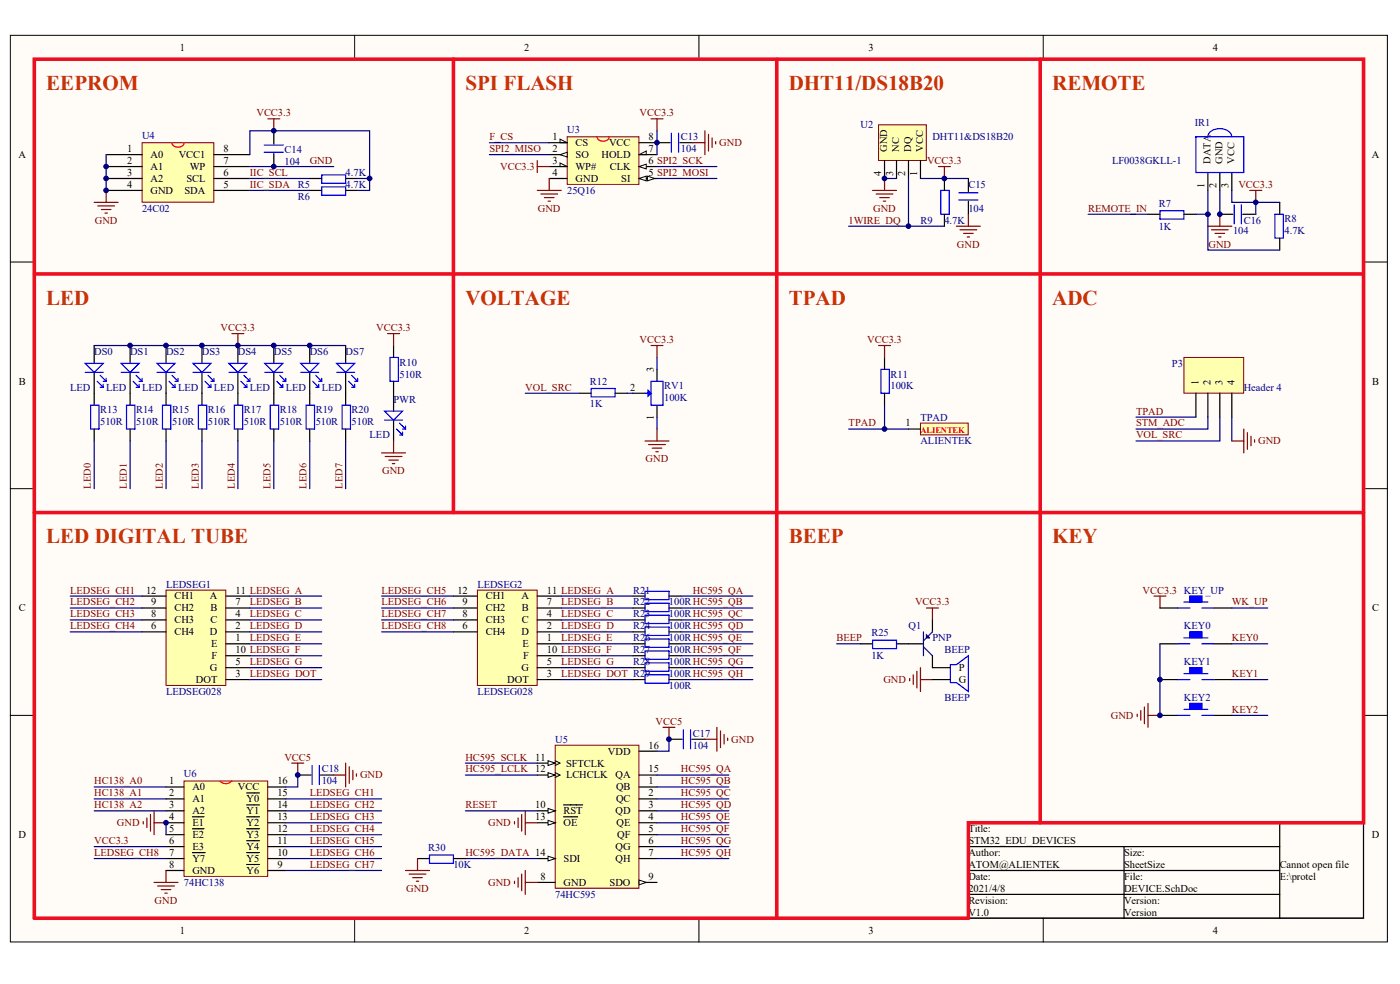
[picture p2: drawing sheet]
<svg xmlns="http://www.w3.org/2000/svg" width="288mm" height="202mm" viewBox="0 0 288 202" stroke-linecap="round" stroke-linejoin="round" font-family="sans-serif">
<defs><g id="words">
<g font-size="4.3" fill="#c30">
<text x="9.5" y="18.5">EEPROM</text>
<text x="95.7" y="18.5">SPI FLASH</text>
<text x="162.2" y="18.5">DHT11/DS18B20</text>
<text x="216.4" y="18.5">REMOTE</text>
<text x="9.5" y="62.6">LED</text>
<text x="95.7" y="62.6">VOLTAGE</text>
<text x="162.2" y="62.6">TPAD</text>
<text x="216.4" y="62.6">ADC</text>
<text x="9.5" y="111.6">LED DIGITAL TUBE</text>
<text x="162.2" y="111.6">BEEP</text>
<text x="216.4" y="111.6">KEY</text>
</g>
<g font-size="2.2">
<text x="37" y="10.4">1</text>
<text x="107.8" y="10.4">2</text>
<text x="178.6" y="10.4">3</text>
<text x="249.4" y="10.4">4</text>
<text x="113.6" y="28.8">1</text>
<text x="133.4" y="28.8">8</text>
<text x="3.8" y="32.5">A</text>
<text x="26.2" y="33.7">2</text>
<text x="26.2" y="31.2">1</text>
<text x="30.9" y="34.9">A1</text>
<text x="30.9" y="32.5">A0</text>
<text x="36.8" y="32.5">VCC1</text>
<text x="39.1" y="34.9">WP</text>
<text x="46" y="31.2">8</text>
<text x="46" y="33.7">7</text>
<text x="113.6" y="31.2">2</text>
<text x="113.6" y="33.7">3</text>
<text x="118.4" y="30">CS</text>
<text x="118.4" y="32.5">SO</text>
<text x="118.4" y="34.9">WP#</text>
<text x="123.7" y="32.5">HOLD</text>
<text x="125.2" y="30">VCC</text>
<text x="125.4" y="34.9">CLK</text>
<text x="133.4" y="33.7">6 SPI2_SCK</text>
<text x="133.4" y="31.2">7</text>
<text x="282.1" y="32.5">A</text>
<text x="26.2" y="38.6">4</text>
<text x="26.2" y="36.1">3</text>
<text x="30.9" y="39.8">GND</text>
<text x="30.9" y="37.4">A2</text>
<text x="37.9" y="39.8">SDA</text>
<text x="38.3" y="37.4">SCL</text>
<text x="46" y="36.1">6</text>
<text x="46" y="38.6">5</text>
<text x="113.6" y="36.1">4</text>
<text x="118.4" y="37.4">GND</text>
<text x="127.8" y="37.4">SI</text>
<text x="133.4" y="36.1">5 SPI2_MOSI</text>
<text x="3.9" y="79">B</text>
<text x="129.6" y="80.3">2</text>
<text x="282.1" y="79">B</text>
<text x="186.2" y="87.6">1</text>
<text x="3.9" y="125.6">C</text>
<text x="30" y="121.9">12</text>
<text x="31.1" y="124.4">9</text>
<text x="35.9" y="123.1">CH1</text>
<text x="35.9" y="125.6">CH2</text>
<text x="43.2" y="123.1">A</text>
<text x="43.3" y="125.6">B</text>
<text x="48.4" y="121.9">11 LEDSEG_A</text>
<text x="48.4" y="124.4">7</text>
<text x="94" y="121.9">12</text>
<text x="95.1" y="124.4">9</text>
<text x="99.9" y="123.1">CH1</text>
<text x="99.9" y="125.6">CH2</text>
<text x="107.2" y="123.1">A</text>
<text x="107.3" y="125.6">B</text>
<text x="112.4" y="121.9">11 LEDSEG_A</text>
<text x="112.4" y="124.4">7</text>
<text x="282.1" y="125.6">C</text>
<text x="31.1" y="126.8">8</text>
<text x="31.1" y="129.3">6</text>
<text x="35.9" y="128.1">CH3</text>
<text x="35.9" y="130.5">CH4</text>
<text x="43.2" y="130.5">D</text>
<text x="43.3" y="128.1">C</text>
<text x="48.4" y="126.8">4</text>
<text x="48.4" y="129.3">2</text>
<text x="48.4" y="131.7">1</text>
<text x="95.1" y="126.8">8</text>
<text x="95.1" y="129.3">6</text>
<text x="99.9" y="128.1">CH3</text>
<text x="99.9" y="130.5">CH4</text>
<text x="107.2" y="130.5">D</text>
<text x="107.3" y="128.1">C</text>
<text x="112.4" y="126.8">4</text>
<text x="112.4" y="129.3">2</text>
<text x="112.4" y="131.7">1</text>
<text x="43.2" y="137.9">G</text>
<text x="43.4" y="133">E</text>
<text x="43.5" y="135.4">F</text>
<text x="48.4" y="134.2">10 LEDSEG_F</text>
<text x="48.4" y="136.6">5</text>
<text x="107.2" y="137.9">G</text>
<text x="107.4" y="133">E</text>
<text x="107.5" y="135.4">F</text>
<text x="112.4" y="134.2">10 LEDSEG_F</text>
<text x="112.4" y="136.6">5</text>
<text x="197.1" y="137.9">P</text>
<text x="40.3" y="140.3">DOT</text>
<text x="48.4" y="139.1">3</text>
<text x="104.3" y="140.3">DOT</text>
<text x="112.4" y="139.1">3</text>
<text x="197.1" y="140.3">G</text>
<text x="125" y="155">VDD</text>
<text x="133.4" y="153.8">16</text>
<text x="34.8" y="161.1">1</text>
<text x="57" y="161.1">16</text>
<text x="110.1" y="156.2">11</text>
<text x="116.4" y="157.5">SFTCLK</text>
<text x="116.4" y="159.9">LCHCLK</text>
<text x="126.6" y="159.9">QA</text>
<text x="133.4" y="161.1">1</text>
<text x="133.4" y="158.7">15</text>
<text x="34.8" y="163.6">2</text>
<text x="34.8" y="166">3</text>
<text x="39.6" y="162.4">A0</text>
<text x="39.6" y="164.8">A1</text>
<text x="39.6" y="167.3">A2</text>
<text x="48.9" y="162.4">VCC</text>
<text x="50.7" y="167.3">Y1</text>
<text x="50.7" y="164.8">Y0</text>
<text x="57" y="166">14</text>
<text x="57" y="163.6">15</text>
<text x="110.1" y="166">10</text>
<text x="115.9" y="167.3">RST</text>
<text x="126.6" y="167.3">QD</text>
<text x="126.7" y="162.4">QB</text>
<text x="126.7" y="164.8">QC</text>
<text x="133.4" y="163.6">2</text>
<text x="133.4" y="166">3</text>
<text x="3.8" y="172.2">D</text>
<text x="34.8" y="168.5">4</text>
<text x="34.8" y="170.9">5</text>
<text x="34.8" y="173.4">6</text>
<text x="39.6" y="169.7">E1</text>
<text x="39.6" y="172.2">E2</text>
<text x="50.7" y="172.2">Y3</text>
<text x="50.7" y="169.7">Y2</text>
<text x="57" y="173.4">11</text>
<text x="57" y="170.9">12</text>
<text x="57" y="168.5">13</text>
<text x="110.1" y="168.5">13</text>
<text x="115.9" y="169.7">OE</text>
<text x="126.8" y="169.7">QE</text>
<text x="126.9" y="172.2">QF</text>
<text x="133.4" y="168.5">4</text>
<text x="133.4" y="170.9">5</text>
<text x="133.4" y="173.4">6</text>
<text x="199.1" y="170.9">Title:</text>
<text x="199.1" y="173.4">STM32_EDU_DEVICES</text>
<text x="282.1" y="172.2">D</text>
<text x="34.8" y="175.8">7</text>
<text x="34.8" y="178.3">8</text>
<text x="39.6" y="174.6">E3</text>
<text x="39.6" y="177.1">Y7</text>
<text x="39.6" y="179.5">GND</text>
<text x="50.7" y="179.5">Y6</text>
<text x="50.7" y="177.1">Y5</text>
<text x="50.7" y="174.6">Y4</text>
<text x="57" y="178.3">9</text>
<text x="57" y="175.8">10</text>
<text x="115.9" y="177.1">SDI</text>
<text x="126.6" y="174.6">QG</text>
<text x="126.6" y="177.1">QH</text>
<text x="133.4" y="175.8">7</text>
<text x="199.1" y="175.8">Author:</text>
<text x="199.1" y="178.3">ATOM@ALIENTEK</text>
<text x="231.1" y="175.8">Size:</text>
<text x="231.1" y="178.3">SheetSize</text>
<text x="263.1" y="178.3">Cannot open file</text>
<text x="111.1" y="180.7">8</text>
<text x="115.9" y="182">GND</text>
<text x="125.3" y="182">SDO</text>
<text x="133.4" y="180.7">9</text>
<text x="199.1" y="180.7">Date:</text>
<text x="199.1" y="185.6">Revision:</text>
<text x="199.1" y="183.2">2021/4/8</text>
<text x="231.1" y="180.7">File:</text>
<text x="231.1" y="185.6">Version:</text>
<text x="231.1" y="183.2">DEVICE.SchDoc</text>
<text x="263.1" y="180.7">E:\protel</text>
<text x="263.1" y="183.2">study\</text>
<text x="37" y="191.8">1</text>
<text x="107.8" y="191.8">2</text>
<text x="178.6" y="191.8">3</text>
<text x="199.1" y="188.1">V1.0</text>
<text x="231.1" y="188.1">Version</text>
<text x="249.4" y="191.8">4</text>
<text x="267.4" y="188.1">.bmp</text>
</g>
<g font-size="2.2" fill="#800000">
<text x="52.7" y="23.9">VCC3.3</text>
<text x="131.5" y="23.9">VCC3.3</text>
<text x="100.6" y="28.8">F_CS</text>
<text x="63.7" y="33.7">GND</text>
<text x="100.6" y="31.2">SPI2_MISO</text>
<text x="102.8" y="34.9">VCC3.3</text>
<text x="147.9" y="30">GND</text>
<text x="190.6" y="33.7">VCC3.3</text>
<text x="51.4" y="36.1">IIC_SCL</text>
<text x="51.4" y="38.6">IIC_SDA</text>
<text x="254.6" y="38.6">VCC3.3</text>
<text x="19.5" y="45.9">GND</text>
<text x="110.6" y="43.5">GND</text>
<text x="174.5" y="45.9">1WIRE_DQ</text>
<text x="179.5" y="43.5">GND</text>
<text x="223.7" y="43.5">REMOTE_IN</text>
<text x="196.8" y="50.8">GND</text>
<text x="248.5" y="50.8">GND</text>
<text x="45.3" y="68">VCC3.3</text>
<text x="77.4" y="68">VCC3.3</text>
<text x="131.5" y="70.5">VCC3.3</text>
<text x="178.3" y="70.5">VCC3.3</text>
<text x="108" y="80.3">VOL_SRC</text>
<text x="174.5" y="87.6">TPAD</text>
<text x="233.6" y="87.6">STM_ADC</text>
<text x="233.6" y="85.2">TPAD</text>
<text x="132.8" y="95">GND</text>
<text x="233.6" y="90.1">VOL_SRC</text>
<text x="258.7" y="91.3">GND</text>
<text x="78.6" y="97.4">GND</text>
<text x="14.4" y="121.9">LEDSEG_CH1</text>
<text x="14.4" y="124.4">LEDSEG_CH2</text>
<text x="51.4" y="124.4">LEDSEG_B</text>
<text x="78.5" y="121.9">LEDSEG_CH5</text>
<text x="78.5" y="124.4">LEDSEG_CH6</text>
<text x="115.4" y="124.4">LEDSEG_B</text>
<text x="142.5" y="121.9">HC595_QA</text>
<text x="188.2" y="124.4">VCC3.3</text>
<text x="234.9" y="121.9">VCC3.3 KEY_UP</text>
<text x="253.3" y="124.4">WK_UP</text>
<text x="14.4" y="126.8">LEDSEG_CH3</text>
<text x="14.4" y="129.3">LEDSEG_CH4</text>
<text x="51.4" y="126.8">LEDSEG_C</text>
<text x="51.4" y="129.3">LEDSEG_D</text>
<text x="51.4" y="131.7">LEDSEG_E</text>
<text x="78.5" y="126.8">LEDSEG_CH7</text>
<text x="78.5" y="129.3">LEDSEG_CH8</text>
<text x="115.4" y="126.8">LEDSEG_C</text>
<text x="115.4" y="129.3">LEDSEG_D</text>
<text x="115.4" y="131.7">LEDSEG_E</text>
<text x="172" y="131.7">BEEP</text>
<text x="253.3" y="131.7">KEY0</text>
<text x="51.4" y="136.6">LEDSEG_G</text>
<text x="115.4" y="136.6">LEDSEG_G</text>
<text x="51.4" y="139.1">LEDSEG_DOT</text>
<text x="115.4" y="139.1">LEDSEG_DOT R29</text>
<text x="181.6" y="140.3">GND</text>
<text x="253.3" y="139.1">KEY1</text>
<text x="134.8" y="148.9">VCC5</text>
<text x="228.4" y="147.7">GND</text>
<text x="253.3" y="146.4">KEY2</text>
<text x="150.4" y="152.6">GND</text>
<text x="19.4" y="161.1">HC138_A0</text>
<text x="58.5" y="156.2">VCC5</text>
<text x="74" y="159.9">GND</text>
<text x="95.7" y="156.2">HC595_SCLK</text>
<text x="95.7" y="158.7">HC595_LCLK 12</text>
<text x="140" y="158.7">HC595_QA</text>
<text x="140" y="161.1">HC595_QB</text>
<text x="19.4" y="163.6">HC138_A1</text>
<text x="19.4" y="166">HC138_A2</text>
<text x="63.7" y="163.6">LEDSEG_CH1</text>
<text x="63.7" y="166">LEDSEG_CH2</text>
<text x="95.7" y="166">RESET</text>
<text x="140" y="163.6">HC595_QC</text>
<text x="140" y="166">HC595_QD</text>
<text x="19.4" y="173.4">VCC3.3</text>
<text x="24" y="169.7">GND</text>
<text x="63.7" y="168.5">LEDSEG_CH3</text>
<text x="63.7" y="170.9">LEDSEG_CH4</text>
<text x="63.7" y="173.4">LEDSEG_CH5</text>
<text x="100.4" y="169.7">GND</text>
<text x="140" y="168.5">HC595_QE</text>
<text x="140" y="170.9">HC595_QF</text>
<text x="140" y="173.4">HC595_QG</text>
<text x="19.4" y="175.8">LEDSEG_CH8</text>
<text x="63.7" y="175.8">LEDSEG_CH6</text>
<text x="63.7" y="178.3">LEDSEG_CH7</text>
<text x="95.7" y="175.8">HC595_DATA 14</text>
<text x="140" y="175.8">HC595_QH</text>
<text x="31.8" y="185.6">GND</text>
<text x="83.5" y="183.2">GND</text>
<text x="100.4" y="182">GND</text>
</g>
<g font-size="2.2" fill="#000080">
<text x="29.2" y="28.5">U4</text>
<text x="116.6" y="27.3">U3</text>
<text x="140" y="28.8">C13</text>
<text x="177" y="26.3">U2</text>
<text x="191.7" y="28.8">DHT11&amp;DS18B20</text>
<text x="245.7" y="25.9">IR1</text>
<text x="58.5" y="31.5">C14</text>
<text x="58.5" y="33.9">104</text>
<text x="140" y="31.2">104</text>
<text x="228.7" y="33.7">LF0038GKLL-1</text>
<text x="61.2" y="38.6">R5</text>
<text x="61.2" y="41">R6</text>
<text x="71.1" y="36.1">4.7K</text>
<text x="71.1" y="38.6">4.7K</text>
<text x="116.6" y="39.8">25Q16</text>
<text x="199.1" y="38.6">C15</text>
<text x="29.2" y="43.5">24C02</text>
<text x="189.3" y="45.9">R9</text>
<text x="194.2" y="45.9">4.7K</text>
<text x="199.1" y="43.5">104</text>
<text x="238.3" y="42.5">R7</text>
<text x="238.3" y="47.2">1K</text>
<text x="255.7" y="45.9">C16</text>
<text x="264.1" y="45.7">R8</text>
<text x="253.5" y="48.1">104</text>
<text x="264.1" y="48.1">4.7K</text>
<text x="19.4" y="72.9">DS0</text>
<text x="26.8" y="72.9">DS1</text>
<text x="34.1" y="72.9">DS2</text>
<text x="41.5" y="72.9">DS3</text>
<text x="48.9" y="72.9">DS4</text>
<text x="56.3" y="72.9">DS5</text>
<text x="63.7" y="72.9">DS6</text>
<text x="71.1" y="72.9">DS7</text>
<text x="82.2" y="75.1">R10</text>
<text x="82.2" y="77.6">510R</text>
<text x="183.1" y="77.6">R11</text>
<text x="241" y="75.4">P3</text>
<text x="14.4" y="80.3">LED</text>
<text x="21.8" y="80.3">LED</text>
<text x="29.2" y="80.3">LED</text>
<text x="36.6" y="80.3">LED</text>
<text x="44" y="80.3">LED</text>
<text x="51.4" y="80.3">LED</text>
<text x="58.8" y="80.3">LED</text>
<text x="66.2" y="80.3">LED</text>
<text x="80.9" y="82.7">PWR</text>
<text x="121.3" y="79">R12</text>
<text x="121.3" y="83.7">1K</text>
<text x="136.6" y="80">RV1</text>
<text x="136.6" y="82.5">100K</text>
<text x="183.1" y="80">100K</text>
<text x="255.7" y="80.3">Header 4</text>
<text x="20.6" y="84.9">R13</text>
<text x="20.6" y="87.4">510R</text>
<text x="28" y="84.9">R14</text>
<text x="28" y="87.4">510R</text>
<text x="35.4" y="84.9">R15</text>
<text x="35.4" y="87.4">510R</text>
<text x="42.8" y="84.9">R16</text>
<text x="42.8" y="87.4">510R</text>
<text x="50.1" y="84.9">R17</text>
<text x="50.1" y="87.4">510R</text>
<text x="57.5" y="84.9">R18</text>
<text x="57.5" y="87.4">510R</text>
<text x="64.9" y="84.9">R19</text>
<text x="64.9" y="87.4">510R</text>
<text x="72.3" y="84.9">R20</text>
<text x="72.3" y="87.4">510R</text>
<text x="189.3" y="86.4">TPAD</text>
<text x="76" y="90.1">LED</text>
<text x="189.3" y="91.3">ALIENTEK</text>
<text x="34.1" y="120.7">LEDSEG1</text>
<text x="98.2" y="120.7">LEDSEG2</text>
<text x="130.2" y="121.9">R21</text>
<text x="130.2" y="124.4">R22</text>
<text x="137.6" y="124.4">100RHC595_QB</text>
<text x="130.2" y="126.8">R23</text>
<text x="130.2" y="129.3">R24</text>
<text x="130.2" y="131.7">R26</text>
<text x="137.6" y="126.8">100RHC595_QC</text>
<text x="137.6" y="129.3">100RHC595_QD</text>
<text x="137.6" y="131.7">100RHC595_QE</text>
<text x="179.2" y="130.7">R25</text>
<text x="186.8" y="129.3">Q1</text>
<text x="191.7" y="131.7">PNP</text>
<text x="243.4" y="129.3">KEY0</text>
<text x="130.2" y="134.2">R27</text>
<text x="130.2" y="136.6">R28</text>
<text x="137.6" y="134.2">100RHC595_QF</text>
<text x="137.6" y="136.6">100RHC595_QG</text>
<text x="179.2" y="135.4">1K</text>
<text x="194.2" y="134.2">BEEP</text>
<text x="243.4" y="136.6">KEY1</text>
<text x="34.1" y="142.8">LEDSEG028</text>
<text x="98.2" y="142.8">LEDSEG028</text>
<text x="137.6" y="139.1">100RHC595_QH</text>
<text x="137.6" y="141.5">100R</text>
<text x="194.2" y="144">BEEP</text>
<text x="243.4" y="144">KEY2</text>
<text x="114.2" y="152.6">U5</text>
<text x="142.5" y="151.3">C17</text>
<text x="142.5" y="153.8">104</text>
<text x="37.8" y="159.7">U6</text>
<text x="66.2" y="158.7">C18</text>
<text x="66.2" y="161.1">104</text>
<text x="88.1" y="174.9">R30</text>
<text x="93.2" y="178.3">10K</text>
<text x="37.8" y="182">74HC138</text>
<text x="114.2" y="184.4">74HC595</text>
</g>
<g font-size="2.1">
<text x="182.4" y="31.3" transform="rotate(-90 182.4 31.3)">GND</text>
<text x="184.9" y="31.3" transform="rotate(-90 184.9 31.3)">NC</text>
<text x="187.4" y="31.3" transform="rotate(-90 187.4 31.3)">DQ</text>
<text x="189.8" y="31.3" transform="rotate(-90 189.8 31.3)">VCC</text>
<text x="248.9" y="33.7" transform="rotate(-90 248.9 33.7)">DATA</text>
<text x="251.4" y="33.7" transform="rotate(-90 251.4 33.7)">GND</text>
<text x="253.9" y="33.7" transform="rotate(-90 253.9 33.7)">VCC</text>
<text x="181.2" y="36.1" transform="rotate(-90 181.2 36.1)">4</text>
<text x="183.7" y="36.1" transform="rotate(-90 183.7 36.1)">3</text>
<text x="186.1" y="36.1" transform="rotate(-90 186.1 36.1)">2</text>
<text x="188.6" y="36.1" transform="rotate(-90 188.6 36.1)">1</text>
<text x="247.7" y="38.5" transform="rotate(-90 247.7 38.5)">1</text>
<text x="250.2" y="38.5" transform="rotate(-90 250.2 38.5)">2</text>
<text x="252.6" y="38.5" transform="rotate(-90 252.6 38.5)">3</text>
<text x="134.4" y="76.4" transform="rotate(-90 134.4 76.4)">3</text>
<text x="246.5" y="79.1" transform="rotate(-90 246.5 79.1)">1</text>
<text x="248.9" y="79.1" transform="rotate(-90 248.9 79.1)">2</text>
<text x="251.4" y="79.1" transform="rotate(-90 251.4 79.1)">3</text>
<text x="253.9" y="79.1" transform="rotate(-90 253.9 79.1)">4</text>
<text x="134.4" y="86.3" transform="rotate(-90 134.4 86.3)">1</text>
</g>
<g font-size="2.1" fill="#800000">
<text x="18.7" y="100.4" transform="rotate(-90 18.7 100.4)">LED0</text>
<text x="26.1" y="100.4" transform="rotate(-90 26.1 100.4)">LED1</text>
<text x="33.5" y="100.4" transform="rotate(-90 33.5 100.4)">LED2</text>
<text x="40.9" y="100.4" transform="rotate(-90 40.9 100.4)">LED3</text>
<text x="48.3" y="100.4" transform="rotate(-90 48.3 100.4)">LED4</text>
<text x="55.6" y="100.4" transform="rotate(-90 55.6 100.4)">LED5</text>
<text x="63" y="100.4" transform="rotate(-90 63 100.4)">LED6</text>
<text x="70.4" y="100.4" transform="rotate(-90 70.4 100.4)">LED7</text>
</g>
<text font-size="1.7" fill="#f00" x="189.3" y="89">ALIENTEK</text>
</g></defs>
<g fill="#fffcf8" stroke="#000" stroke-width=".21">
<path d="M2.1 7.3h283.2v186.2h-283.2z"/>
<path d="M7.1 12.2h273.2v176.4h-273.2z"/>
</g>
<path d="M72.9 7.3v4.9M143.7 7.3v4.9M214.5 7.3v4.9M2.1 53.8h5M280.4 53.8h4.9M2.1 100.4h5M280.4 100.4h4.9M2.1 147h5M280.4 147h4.9M72.9 188.6v4.9M143.7 188.6v4.9M214.5 188.6v4.9" fill="none" stroke="#000" stroke-width=".21"/>
<path d="M199.1 169h81.3v19.6h-81.3zM199.1 173.9h64M199.1 178.8h64M231.1 173.9v14.7M263.1 169v19.6M199.1 183.7h64" fill="none" stroke="#000" stroke-width=".25"/>
<path d="M34.1 121.2h12.3v19.6h-12.3z" fill="#ffffb0" stroke="#800000" stroke-width=".21"/>
<path d="M29.2 122.5h4.9M29.2 124.9h4.9M29.2 127.4h4.9M29.2 129.8h4.9M46.5 122.5h4.9M46.5 124.9h4.9M46.5 127.4h4.9M46.5 129.8h4.9M46.5 132.3h4.9M46.5 134.7h4.9M46.5 137.2h4.9M46.5 139.6h4.9" fill="none" stroke="#000" stroke-width=".25"/>
<path d="M98.2 121.2h12.2v19.6h-12.2z" fill="#ffffb0" stroke="#800000" stroke-width=".21"/>
<path d="M93.2 122.5h5M93.2 124.9h5M93.2 127.4h5M93.2 129.8h5M110.5 122.5h4.9M110.5 124.9h4.9M110.5 127.4h4.9M110.5 129.8h4.9M110.5 132.3h4.9M110.5 134.7h4.9M110.5 137.2h4.9M110.5 139.6h4.9" fill="none" stroke="#000" stroke-width=".25"/>
<path d="M114.2 153.1h17.2v29.4h-17.2z" fill="#ffffb0" stroke="#800000" stroke-width=".21"/>
<path d="M131.4 161.7h3.7M131.4 164.1h3.7M131.4 166.6h3.7M131.4 169h3.7M131.4 171.5h3.7M131.4 173.9h3.7M131.4 176.4h3.7M110.5 181.3h3.7M131.4 181.3h3.7" fill="none" stroke="#000" stroke-width=".25"/>
<path d="M131.4 180.8l1.5 .5-1.5 .5z" fill="#fffcf8" stroke="#000" stroke-width=".21"/>
<path d="M110.5 166.6h3.7" fill="none" stroke="#000" stroke-width=".25"/>
<path d="M112.7 166.1l1.5 .5-1.5 .5z" fill="#fffcf8" stroke="#000" stroke-width=".21"/>
<path d="M110.5 156.8h3.7M115.9 165.3h3.9" fill="none" stroke="#000" stroke-width=".25"/>
<path d="M114.2 156.3l.9 .5-.9 .5" fill="none" stroke="#000" stroke-width=".21"/>
<path d="M112.7 156.3l1.5 .5-1.5 .5z" fill="#fffcf8" stroke="#000" stroke-width=".21"/>
<path d="M110.5 159.2h3.7" fill="none" stroke="#000" stroke-width=".25"/>
<path d="M114.2 158.7l.9 .5-.9 .5" fill="none" stroke="#000" stroke-width=".21"/>
<path d="M112.7 158.7l1.5 .5-1.5 .5z" fill="#fffcf8" stroke="#000" stroke-width=".21"/>
<path d="M110.5 169h3.7" fill="none" stroke="#000" stroke-width=".25"/>
<path d="M112.7 168.5l1.5 .5-1.5 .5z" fill="#fffcf8" stroke="#000" stroke-width=".21"/>
<path d="M110.5 176.4h3.7M115.9 167.8h2.9" fill="none" stroke="#000" stroke-width=".25"/>
<path d="M112.7 175.9l1.5 .5-1.5 .5z" fill="#fffcf8" stroke="#000" stroke-width=".21"/>
<path d="M131.4 159.2h3.7M131.4 154.3h3.7" fill="none" stroke="#000" stroke-width=".25"/>
<path d="M37.8 160.4h17.2v19.6h-17.2z" fill="#ffffb0" stroke="#800000" stroke-width=".21"/>
<g fill="none" stroke="#000" stroke-width=".25">
<path d="M130.2 122.5h2.4M130.2 124.9h2.4M130.2 127.4h2.4M130.2 129.8h2.4M130.2 132.3h2.4M130.2 134.7h2.4M130.2 137.2h2.4M130.2 139.6h2.4M137.6 122.5h2.4M137.6 124.9h2.4M137.6 127.4h2.4M137.6 129.8h2.4"/>
<path d="M137.6 132.3h2.4M137.6 134.7h2.4M137.6 137.2h2.4M137.6 139.6h2.4M61.2 159.2h2.7M65.9 159.2h2.7M137.6 151.9h2.7M142.2 151.9h2.7M34.1 161.7h3.7M34.1 164.1h3.7M34.1 166.6h3.7M34.1 169h3.7"/>
<path d="M34.1 171.5h3.7M34.1 173.9h3.7M34.1 176.4h3.7M34.1 178.8h3.7M39.6 167.8h2.3M39.6 170.2h2.3M39.6 175.1h2.6M50.7 167.8h2.6M50.7 170.2h2.6M50.7 175.1h2.6M50.7 177.6h2.6M50.7 172.7h2.6"/>
<path d="M50.7 165.3h2.6M50.7 162.9h2.6M55.1 161.7h3.7M55.1 164.1h3.7M55.1 166.6h3.7M55.1 169h3.7M55.1 171.5h3.7M55.1 173.9h3.7M55.1 176.4h3.7M55.1 178.8h3.7"/>
</g>
<path d="M45.2 160.4a1.69 1.69 0 0 0 2.5 0" fill="none" stroke="#f00" stroke-width=".25"/>
<g fill="none" stroke="#000080" stroke-width=".25">
<path d="M14.4 122.5h14.8M14.4 124.9h14.8M14.4 127.4h14.8M14.4 129.8h14.8M51.4 122.5h14.8M51.4 124.9h14.8M51.4 127.4h14.8M51.4 129.8h14.8M51.4 132.3h14.8M51.4 134.7h14.8M51.4 137.2h14.8M51.4 139.6h14.8"/>
<path d="M78.5 122.5h14.7M78.5 124.9h14.7M78.5 127.4h14.7M78.5 129.8h14.7M115.4 122.5h14.8M115.4 124.9h14.8M115.4 127.4h14.8M115.4 129.8h14.8M115.4 132.3h14.8M115.4 134.7h14.8M115.4 137.2h14.8M115.4 139.6h14.8"/>
<path d="M140 122.5h14.8M140 124.9h14.8M140 127.4h14.8M140 129.8h14.8M140 132.3h14.8M140 134.7h14.8M140 137.2h14.8M140 139.6h14.8M61.2 159.2v2.5h-2.4M95.7 156.8h14.8M95.7 159.2h14.8M135.1 159.2h14.8"/>
<path d="M137.6 151.9v2.4h-2.5M19.4 176.4h14.7M19.4 173.9h14.7M19.4 166.6h14.7M19.4 164.1h14.7M19.4 161.7h14.7M34.1 169v2.5M58.8 178.8h19.7M58.8 176.4h19.7M58.8 173.9h19.7M58.8 171.5h19.7M58.8 169h19.7"/>
<path d="M58.8 166.6h19.7M58.8 164.1h19.7M95.7 176.4h14.8M95.7 166.6h14.8M135.1 176.4h14.8M135.1 173.9h14.8M135.1 171.5h14.8M135.1 169h14.8M135.1 166.6h14.8M135.1 164.1h14.8M135.1 161.7h14.8"/>
</g>
<g fill="none" stroke="#800000" stroke-width=".25">
<path d="M60 156.8h2.5M61.2 156.8v2.4M68.6 159.2h2.5M71.1 156.8v4.9M71.8 157.5v3.4M72.6 158.2v2M73.3 159v.5M136.3 149.4h2.5M137.6 149.4v2.5M144.9 151.9h2.5M147.4 149.4v4.9M148.1 150.1v3.5"/>
<path d="M148.9 150.9v1.9M149.6 151.6v.5M29.5 168.8v.5M30.2 168v2M30.9 167.3v3.4M31.7 166.6v4.9M31.7 169h2.4M34.1 178.8v2.5M105.8 168.8v.5M106.5 168v2M107.3 167.3v3.4M107.3 179.6v3.4"/>
<path d="M108 169h2.5M108 166.6v4.9M108 178.8v4.9M31.7 181.3h4.9M32.4 182h3.5M33.2 182.7h1.9M33.9 183.5h.5M105.8 181v.5M106.5 180.3v2M108 181.3h2.5"/>
</g>
<path d="M132.6 121.5h5v1.7h-5zM132.6 123.9h5v1.7h-5zM132.6 126.4h5v1.7h-5zM132.6 128.8h5v1.7h-5zM132.6 131.3h5v1.7h-5zM132.6 133.7h5v1.7h-5zM132.6 136.2h5v1.7h-5zM132.6 138.6h5v1.7h-5zM64.2 157.3v3.9M65.7 157.3v3.9M140.5 149.9v3.9M142 149.9v3.9" fill="none" stroke="#00f" stroke-width=".25"/>
<path d="M29.2 29.3h14.8v12.2h-14.8z" fill="#ffffb0" stroke="#800000" stroke-width=".21"/>
<g fill="none" stroke="#000" stroke-width=".25">
<path d="M21.8 31.8h7.4M21.8 34.2h7.4M21.8 36.7h7.4M21.8 39.1h7.4M44 31.8h7.4M44 34.2h7.4M44 36.7h7.4M44 39.1h7.4M56.3 26.9v2.7M56.3 31.5v2.7M63.7 36.7h2.5M63.7 39.1h2.5"/>
<path d="M71.1 36.7h2.4M71.1 39.1h2.4M135.1 29.3h2.7M139.8 29.3h2.7M236 44h2.5M243.4 44h2.5M250.8 44h2.7M255.5 44h2.7M263.1 41.6v2.4M263.1 48.9v2.5M181.9 73.4v2.5M181.9 80.8v2.4"/>
</g>
<path d="M35.4 29.3a1.28 1.28 0 0 0 1.2 .9 1.28 1.28 0 0 0 1.2-.9" fill="none" stroke="#f00" stroke-width=".25"/>
<g fill="none" stroke="#800000" stroke-width=".25">
<path d="M21.8 39.1v2.5M55.1 24.4h2.4M56.3 24.4v2.5M133.9 24.4h2.4M135.1 24.4v2.5M257 39.1h2.4M258.2 39.1v2.5M19.4 41.6h4.9M20.1 42.3h3.5M20.8 43h2M21.6 43.8h.5M248.4 46.5h4.9"/>
<path d="M249.1 47.2h3.4M249.8 47.9h2M250.6 48.7h.5M250.8 44v2.5M180.6 71h2.5M181.9 71v2.4"/>
</g>
<path d="M21.8 31.8v7.3M51.4 31.8v-4.9h24.6v9.8M51.4 36.7h12.3M51.4 39.1h12.3M51.4 34.2h17.2M73.5 36.7h2.5v2.4h-2.5M223.7 44h12.3M248.4 44v7.4h14.7M258.2 41.6h4.9M174.5 88.1h12.3M181.9 83.2v4.9" fill="none" stroke="#000080" stroke-width=".25"/>
<path d="M54.3 31.3h4M54.3 29.8h4M66.2 35.9h4.9v1.7h-4.9zM66.2 38.4h4.9v1.7h-4.9zM138 27.4v3.9M139.5 27.4v3.9M238.5 43.3h4.9v1.7h-4.9zM253.8 42.1v3.9M255.3 42.1v3.9M262.1 44h1.8v4.9h-1.8zM181.1 75.9h1.8v4.9h-1.8z" fill="none" stroke="#00f" stroke-width=".25"/>
<path d="M116.6 28.1h14.8v9.8h-14.8z" fill="#ffffb0" stroke="#800000" stroke-width=".21"/>
<path d="M112.9 29.3h3.7M112.9 31.8h3.7" fill="none" stroke="#000" stroke-width=".25"/>
<path d="M115.1 28.6l1.5 .7h-1.5z" fill="none" stroke="#000" stroke-width=".21"/>
<path d="M115.1 31.8l1.5-.5v1z" fill="#fffcf8" stroke="#000" stroke-width=".21"/>
<path d="M112.9 34.2h3.7M112.9 36.7h3.7M131.4 36.7h3.7" fill="none" stroke="#000" stroke-width=".25"/>
<path d="M115.1 33.5l1.5 .7h-1.5z" fill="none" stroke="#000" stroke-width=".21"/>
<g fill="#fffcf8" stroke="#000" stroke-width=".21">
<path d="M131.4 36.7l1.5-.5v1z"/>
<path d="M133.1 36.2l1.5 .5-1.5 .5z"/>
</g>
<path d="M131.4 34.2h3.7" fill="none" stroke="#000" stroke-width=".25"/>
<path d="M131.4 34.2l1.5-.5v1z" fill="#fffcf8" stroke="#000" stroke-width=".21"/>
<path d="M131.4 31.8h3.7M131.4 29.3h3.7M177 132.3h2.4M184.3 132.3h2.5" fill="none" stroke="#000" stroke-width=".25"/>
<path d="M131.4 31.8l1.5-.8v.8z" fill="none" stroke="#000" stroke-width=".21"/>
<path d="M122.8 28.1a1.28 1.28 0 0 0 1.2 .9 1.28 1.28 0 0 0 1.2-.9" fill="none" stroke="#f00" stroke-width=".25"/>
<g fill="none" stroke="#800000" stroke-width=".25">
<path d="M110.5 33v2.4M110.5 34.2h2.4M110.5 39.1h4.9M111.2 39.9h3.5M112.9 36.7v2.4M142.5 29.3h2.4M144.9 26.9v4.9M145.7 27.6v3.4M146.4 28.3v2M147.2 29.1v.5M111.9 40.6h2M112.7 41.3h.5"/>
<path d="M253.3 90.6h2.4M255.7 88.1v4.9M256.5 88.9v3.4M257.2 89.6v2M258 90.3v.5M187 139.4v.5M187.8 138.6v2M188.5 137.9v3.4M189.3 137.2v4.9M189.3 139.6h2.4M190.5 124.9h2.5M191.7 124.9v2.5"/>
</g>
<path d="M100.6 29.3h12.3M100.6 31.8h12.3M135.1 36.7h12.3M135.1 34.2h12.3M248.4 85.7v2.4h-14.8M250.8 85.7v4.9h-17.2M253.3 85.7v4.9M172 132.3h5" fill="none" stroke="#000080" stroke-width=".25"/>
<path d="M179.4 131.5h4.9v1.7h-4.9z" fill="none" stroke="#00f" stroke-width=".25"/>
<path d="M243.4 73.4h12.3v7.4h-12.3z" fill="#ffffb0" stroke="#800000" stroke-width=".21"/>
<g fill="none" stroke="#000" stroke-width=".25">
<path d="M194.2 36.7v2.4M199.1 36.7v2.7M194.2 44v2.5M199.1 41.3v2.7M19.4 80.8v2.4M19.4 88.1v2.5M245.9 80.8v4.9M248.4 80.8v4.9M250.8 80.8v4.9M253.3 80.8v4.9M186.8 132.3h3M191.7 134.7v2.5h3.7"/>
<path d="M191.7 139.6h3.7M191.7 127.4v2.4"/>
</g>
<path d="M189.3 36.7h9.8M186.8 46.5h7.4M233.6 85.7h12.3" fill="none" stroke="#000080" stroke-width=".25"/>
<path d="M193.5 39.1h1.7v4.9h-1.7zM197.1 39.6h4M197.1 41.1h4M18.6 83.2h1.8v4.9h-1.8zM195.4 136.5h1.3l2.4-1.8v7.4l-2.4-1.9h-1.3z" fill="none" stroke="#00f" stroke-width=".25"/>
<path d="M189.9 129.8v4.9M189.9 132.9l1.8 1.8M190.5 130.4l.6 .6h-.6zM191.7 129.8l-1.8 1.8" fill="none" stroke="#11037f" stroke-width=".25"/>
<path d="M179.4 39.1h4.9M180.2 39.9h3.4M181.9 36.7v2.4M193 34.2h2.4M194.2 34.2v2.5M180.9 40.6h2M181.6 41.3h.5M196.7 46.5h4.9M197.4 47.2h3.4M198.1 47.9h2M198.9 48.7h.5M199.1 44v2.5" fill="none" stroke="#800000" stroke-width=".25"/>
<path d="M180.6 25.6h9.9v7.4h-9.9z" fill="#ffffb0" stroke="#800000" stroke-width=".21"/>
<g fill="none" stroke="#000" stroke-width=".25">
<path d="M181.9 33v3.7M184.3 33v3.7M186.8 33v3.7M189.3 33v3.7M248.4 35.4v3.7M250.8 35.4v3.7M253.3 35.4v3.7M19.4 71v3.7M19.4 76.4v4.4M26.8 71v3.7M26.8 76.4v6.8M34.1 71v3.7"/>
<path d="M34.1 76.4v6.8M41.5 71v3.7M41.5 76.4v6.8M48.9 71v3.7M48.9 76.4v6.8M56.3 71v3.7M56.3 76.4v6.8M63.7 71v3.7M63.7 76.4v6.8M71.1 71v3.7M71.1 76.4v6.8M80.9 71v2.4"/>
<path d="M80.9 78.3v6.2M135.1 75.9v2.4M26.8 88.1v2.5M34.1 88.1v2.5M41.5 88.1v2.5M48.9 88.1v2.5M56.3 88.1v2.5M63.7 88.1v2.5M71.1 88.1v2.5M80.9 86.2v4.4M119.1 80.8h2.5M126.5 80.8h2.4"/>
<path d="M130.2 80.8h2.4M135.1 83.2v2.5M238.5 124.9h3.7M238.5 132.3h3.7M238.5 139.6h3.7M249.6 124.9h3.7M249.6 132.3h3.7M249.6 139.6h3.7M238.5 147h3.7M249.6 147h3.7M85.8 176.4h2.5M93.2 176.4h2.5"/>
</g>
<g fill="none" stroke="#000080" stroke-width=".25">
<path d="M135.1 26.9v4.9M181.9 36.7h2.4M186.8 36.7v9.8h-12.3M248.4 39.1v4.9h-2.5M250.8 39.1v4.9M253.3 39.1v2.5h4.9v2.4M19.4 71h51.7M135.1 73.4v2.5M19.4 90.6v9.8M26.8 90.6v9.8M34.1 90.6v9.8M41.5 90.6v9.8"/>
<path d="M48.9 90.6v9.8M56.3 90.6v9.8M63.7 90.6v9.8M71.1 90.6v9.8M108 80.8h11.1M128.9 80.8h1.3M135.1 85.7v2.4M238.5 132.3v14.7M253.3 132.3h7.4M253.3 139.6h7.4M253.3 124.9h7.4M253.3 147h7.4"/>
</g>
<g fill="none" stroke="#800000" stroke-width=".25">
<path d="M47.7 68.5h2.4M48.9 68.5v2.5M79.7 68.5h2.5M80.9 68.5v2.5M133.9 71h2.4M135.1 71v2.4M78.5 93h4.9M79.2 93.8h3.4M79.9 94.5h2M80.7 95.2h.5M80.9 90.6v2.4M132.6 90.6h5"/>
<path d="M133.4 91.3h3.4M134.1 92.1h2M134.8 92.8h.5M135.1 88.1v2.5M237.3 122.5h2.4M238.5 122.5v2.4M233.8 146.7v.5M234.6 146v1.9M235.3 145.2v3.5M236 144.5v4.9M236 147h2.5M83.4 178.8h4.9"/>
<path d="M84.1 179.6h3.5M85.8 176.4v2.4M84.9 180.3h1.9M85.6 181h.5"/>
</g>
<g fill="none" stroke="#00f" stroke-width=".25">
<path d="M245.9 28.1h9.8v7.3h-9.8zM248.4 28a2.22 2.22 0 0 1 2.5-1.6 2.13 2.13 0 0 1 2.4 1.7M17.5 74.7h3.7l-1.8 1.8zM17.5 76.5h3.7M20 78.3l1.2 1.3M20.6 77.1l1.2 1.2M20.6 79.6h.6M21.2 78.9v.7M21.8 77.7v.6h-.6M24.9 74.7h3.7l-1.8 1.8zM24.9 76.5h3.7M27.4 78.3l1.2 1.3"/>
<path d="M28 79.6h.6M28 77.1l1.2 1.2M28.6 78.9v.7M29.2 77.7v.6h-.6M32.3 74.7h3.7l-1.9 1.8zM32.3 76.5h3.7M34.8 78.3l1.2 1.3M35.4 79.6h.6M35.4 77.1l1.2 1.2M36 78.9v.7M36.6 77.7v.6h-.6M39.7 74.7h3.7l-1.9 1.8z"/>
<path d="M39.7 76.5h3.7M42.1 78.3l1.3 1.3M42.8 79.6h.6M42.8 77.1l1.2 1.2M43.4 78.9v.7M44 77.7v.6h-.6M47.1 74.7h3.7l-1.9 1.8zM47.1 76.5h3.7M49.5 78.3l1.3 1.3M50.1 79.6h.7M50.1 77.1l1.3 1.2M50.8 78.9v.7"/>
<path d="M51.4 77.7v.6h-.6M54.5 74.7h3.6l-1.8 1.8zM54.5 76.5h3.6M56.9 78.3l1.2 1.3M57.5 79.6h.6M57.5 77.1l1.3 1.2M58.1 78.9v.7M58.8 77.7v.6h-.7M61.8 74.7h3.7l-1.8 1.8zM61.8 76.5h3.7M64.3 78.3l1.2 1.3M64.9 79.6h.6"/>
<path d="M64.9 77.1l1.3 1.2M65.5 78.9v.7M66.2 77.7v.6h-.7M69.2 74.7h3.7l-1.8 1.8zM69.2 76.5h3.7M71.7 78.3l1.2 1.3M72.3 79.6h.6M72.3 77.1l1.2 1.2M72.9 78.9v.7M73.5 77.7v.6h-.6M80.2 73.4h1.7v4.9h-1.7zM121.6 79.8h4.9v1.7h-4.9z"/>
<path d="M133.9 78.3h2.4v4.9h-2.4zM26 83.2h1.7v4.9h-1.7zM33.4 83.2h1.7v4.9h-1.7zM40.8 83.2h1.7v4.9h-1.7zM48.2 83.2h1.7v4.9h-1.7zM55.6 83.2h1.7v4.9h-1.7zM62.9 83.2h1.8v4.9h-1.8zM70.3 83.2h1.8v4.9h-1.8zM79.1 84.5h3.7l-1.9 1.8zM79.1 86.3h3.7M81.5 88.1l1.3 1.3M82.2 86.9l1.2 1.2"/>
<path d="M82.2 89.4h.6M82.8 88.8v.6M83.4 87.5v.6h-.6M132.6 80.8h1.3l-.7-.6v1.2l.7-.6M242.2 124.9h2.5M242.2 132.3h2.5M242.2 139.6h2.5M243.4 123.7h5M243.4 131h5M243.4 138.4h5M244.7 123.7v-1.2h2.4v1.2M244.7 131v-1.2h2.4v1.2"/>
<path d="M244.7 138.4v-1.2h2.4v1.2M247.1 124.9h2.5M247.1 132.3h2.5M247.1 139.6h2.5M242.2 147h2.5M243.4 145.7h5M244.7 145.7v-1.2h2.4v1.2M247.1 147h2.5M88.3 175.6h4.9v1.8h-4.9z"/>
</g>
<path d="M7.1 12.2h273.3v156.8h-81.3v19.6h-192zM93.2 12.2v93.1M159.7 12.2v176.4M213.9 12.2v156.8M7.1 56.3h273.3M7.1 105.3h273.3" fill="none" stroke="#ee0e22" stroke-width=".74"/>
<g fill="#00f" stroke="#00f" stroke-width=".21">
<path d="M244.7 122.5h2.4v1.2h-2.4z"/>
<path d="M244.7 129.8h2.4v1.2h-2.4z"/>
<path d="M244.7 137.2h2.4v1.2h-2.4z"/>
<path d="M244.7 144.5h2.4v1.2h-2.4z"/>
</g>
<path d="M189.3 86.9h9.8v2.4h-9.8z" fill="#ffffb0" stroke="#800000" stroke-width=".21"/>
<path d="M186.8 88.1h2.5" fill="none" stroke="#000" stroke-width=".25"/>
<g fill="#000080" stroke="#000080" stroke-width=".21">
<circle cx="21.8" cy="39.1" r=".48"/>
<circle cx="21.8" cy="36.7" r=".48"/>
<circle cx="21.8" cy="34.2" r=".48"/>
<circle cx="26.7" cy="71" r=".48"/>
<circle cx="34.1" cy="169" r=".48"/>
<circle cx="34.1" cy="71" r=".48"/>
<circle cx="41.5" cy="71" r=".48"/>
<circle cx="48.9" cy="71" r=".48"/>
<circle cx="56.3" cy="71" r=".48"/>
<circle cx="56.3" cy="34.2" r=".48"/>
<circle cx="56.3" cy="26.9" r=".48"/>
<circle cx="61.2" cy="159.2" r=".48"/>
<circle cx="63.7" cy="71" r=".48"/>
<circle cx="76" cy="36.7" r=".48"/>
<circle cx="135.1" cy="29.3" r=".48"/>
<circle cx="137.5" cy="151.9" r=".48"/>
<circle cx="181.9" cy="88.1" r=".48"/>
<circle cx="181.9" cy="36.7" r=".48"/>
<circle cx="186.8" cy="46.5" r=".48"/>
<circle cx="194.2" cy="36.7" r=".48"/>
<circle cx="238.5" cy="146.9" r=".48"/>
<circle cx="238.5" cy="139.6" r=".48"/>
<circle cx="248.3" cy="44" r=".48"/>
<circle cx="250.8" cy="44" r=".48"/>
<circle cx="258.2" cy="41.6" r=".48"/>
</g>
<use href="#words"/>
</svg>
